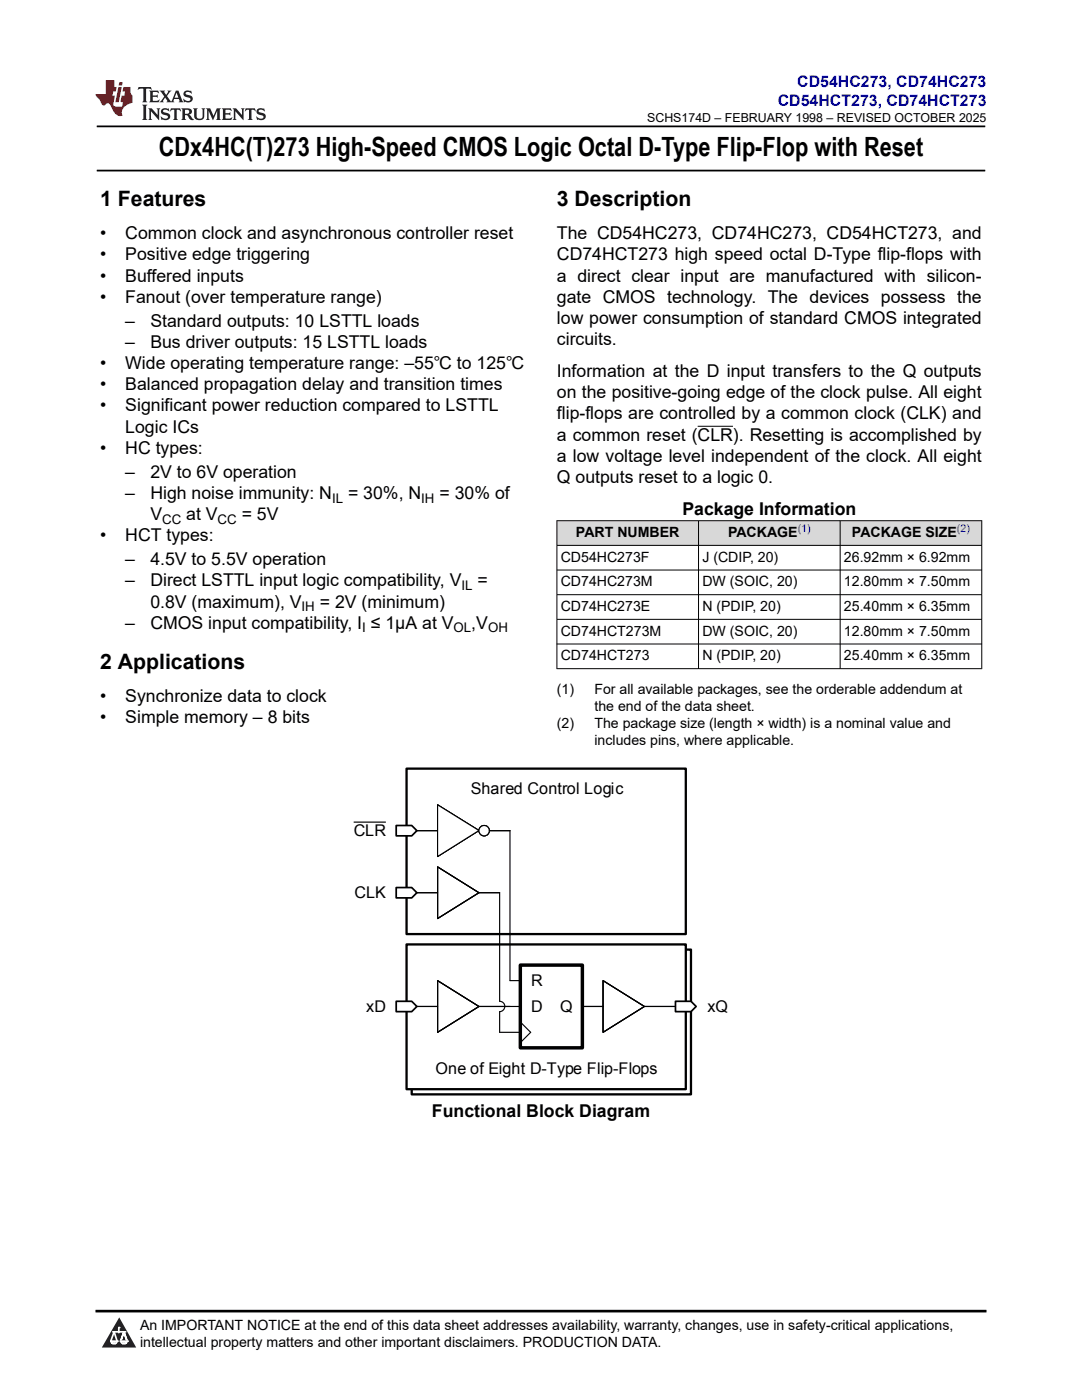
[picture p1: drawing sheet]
<svg xmlns="http://www.w3.org/2000/svg" width="216mm" height="279mm" viewBox="0 0 216 279" stroke-linecap="round" stroke-linejoin="round" font-family="sans-serif">
<defs><g id="words">
<text font-size="5.3" x="31.7" y="31.2">CDx4HC(T)273 High-Speed CMOS Logic Octal D-Type Flip-Flop with Reset</text>
<g font-size="4.2">
<text x="20" y="41.2">1 Features</text>
<text x="111.1" y="41.2">3 Description</text>
<text x="20" y="133.5">2 Applications</text>
</g>
<g font-size="3.5">
<text x="20" y="47.7">•</text>
<text x="25" y="47.7">Common clock and asynchronous controller reset</text>
<text x="111.1" y="47.7">The CD54HC273, CD74HC273, CD54HCT273, and</text>
<text x="20" y="52">•</text>
<text x="25" y="52">Positive edge triggering</text>
<text x="111.1" y="52">CD74HCT273 high speed octal D-Type flip-flops with</text>
<text x="20" y="56.2">•</text>
<text x="25" y="56.2">Buffered inputs</text>
<text x="111.1" y="56.2">a direct clear input are manufactured with silicon-</text>
<text x="20" y="60.4">•</text>
<text x="25" y="60.4">Fanout (over temperature range)</text>
<text x="25" y="65.2">–</text>
<text x="30" y="65.2">Standard outputs: 10 LSTTL loads</text>
<text x="111.1" y="60.4">gate CMOS technology. The devices possess the</text>
<text x="111.1" y="64.7">low power consumption of standard CMOS integrated</text>
<text x="25" y="69.4">–</text>
<text x="30" y="69.4">Bus driver outputs: 15 LSTTL loads</text>
<text x="111.1" y="68.9">circuits.</text>
<text x="20" y="73.7">•</text>
<text x="20" y="77.9">•</text>
<text x="25" y="73.7">Wide operating temperature range: –55℃ to 125℃</text>
<text x="25" y="77.9">Balanced propagation delay and transition times</text>
<text x="111.1" y="75.2">Information at the D input transfers to the Q outputs</text>
<text x="20" y="82.1">•</text>
<text x="25" y="82.1">Significant power reduction compared to LSTTL</text>
<text x="111.1" y="83.7">flip-flops are controlled by a common clock (CLK) and</text>
<text x="111.1" y="79.5">on the positive-going edge of the clock pulse. All eight</text>
<text x="25" y="86.4">Logic ICs</text>
<text x="111.1" y="87.9">a common reset (CLR). Resetting is accomplished by</text>
<text x="20" y="90.6">•</text>
<text x="25" y="90.6">HC types:</text>
<text x="25" y="95.3">–</text>
<text x="30" y="95.3">2V to 6V operation</text>
<text x="111.1" y="92.2">a low voltage level independent of the clock. All eight</text>
<text x="25" y="99.6">–</text>
<text x="30" y="99.6">High noise immunity: N</text>
<text x="69.5" y="99.6">= 30%, N</text>
<text x="87.7" y="99.6">= 30% of</text>
<text x="111.1" y="96.4">Q outputs reset to a logic 0.</text>
<text x="30" y="103.8">V</text>
<text x="37.2" y="103.8">at V</text>
<text x="48.2" y="103.8">= 5V</text>
<text x="136.2" y="102.8">Package Information</text>
<text x="20" y="108">•</text>
<text x="25" y="108">HCT types:</text>
<text x="25" y="112.8">–</text>
<text x="30" y="112.8">4.5V to 5.5V operation</text>
<text x="25" y="117">–</text>
<text x="30" y="117">Direct LSTTL input logic compatibility, V</text>
<text x="95.3" y="117">=</text>
<text x="25" y="125.5">–</text>
<text x="30" y="121.3">0.8V (maximum), V</text>
<text x="30" y="125.5">CMOS input compatibility, I ≤ 1μA at V</text>
<text x="63.8" y="121.3">= 2V (minimum)</text>
<text x="94" y="125.5">,V</text>
<text x="20" y="140.1">•</text>
<text x="25" y="140.1">Synchronize data to clock</text>
<text x="20" y="144.3">•</text>
<text x="25" y="144.3">Simple memory – 8 bits</text>
<text x="86.2" y="223">Functional Block Diagram</text>
</g>
<g font-size="3.2" fill="#00f">
<text x="159.1" y="17.3">CD54HC273, CD74HC273</text>
<text x="155.2" y="21.1">CD54HCT273, CD74HCT273</text>
</g>
<g font-size="3.2">
<text x="94" y="158.5">Shared Control Logic</text>
<text x="70.6" y="166.8">CLR</text>
<text x="70.8" y="179.2">CLK</text>
<text x="106" y="196.8">R</text>
<text x="73.1" y="202">xD</text>
<text x="106" y="202">D</text>
<text x="111.8" y="202">Q</text>
<text x="141.2" y="202">xQ</text>
<text x="86.9" y="214.4">One of Eight D-Type Flip-Flops</text>
</g>
<g font-size="2.8">
<text x="114.9" y="107.2">PART NUMBER</text>
<text x="145.3" y="107.2">PACKAGE</text>
<text x="170" y="107.2">PACKAGE SIZE</text>
<text x="111.9" y="112.1">CD54HC273F</text>
<text x="140.2" y="112.1">J (CDIP, 20)</text>
<text x="168.4" y="112.1">26.92mm × 6.92mm</text>
<text x="111.9" y="117">CD74HC273M</text>
<text x="140.2" y="117">DW (SOIC, 20)</text>
<text x="168.4" y="117">12.80mm × 7.50mm</text>
<text x="111.9" y="122">CD74HC273E</text>
<text x="140.2" y="122">N (PDIP, 20)</text>
<text x="168.4" y="122">25.40mm × 6.35mm</text>
<text x="111.9" y="126.9">CD74HCT273M</text>
<text x="111.9" y="131.8">CD74HCT273</text>
<text x="140.2" y="126.9">DW (SOIC, 20)</text>
<text x="140.2" y="131.8">N (PDIP, 20)</text>
<text x="168.4" y="126.9">12.80mm × 7.50mm</text>
<text x="168.4" y="131.8">25.40mm × 6.35mm</text>
<text x="111.1" y="138.6">(1)</text>
<text x="118.6" y="138.6">For all available packages, see the orderable addendum at</text>
<text x="118.6" y="142">the end of the data sheet.</text>
<text x="111.1" y="145.4">(2)</text>
<text x="118.6" y="145.4">The package size (length × width) is a nominal value and</text>
<text x="118.6" y="148.8">includes pins, where applicable.</text>
<text x="27.9" y="265.5">An IMPORTANT NOTICE at the end of this data sheet addresses availability, warranty, changes, use in safety-critical applications,</text>
<text x="27.9" y="268.9">intellectual property matters and other important disclaimers. PRODUCTION DATA.</text>
</g>
<g font-size="2.6">
<text x="66.3" y="100.3">IL</text>
<text x="84.1" y="100.3">IH</text>
<text x="32.4" y="104.5">CC</text>
<text x="43.4" y="104.5">CC</text>
<text x="92.1" y="117.8">IL</text>
<text x="60.2" y="122">IH</text>
<text x="72.3" y="126.2">I</text>
<text x="90.5" y="126.2">OL</text>
<text x="97.4" y="126.2">OH</text>
</g>
<text font-size="2.5" x="129.1" y="24.3">SCHS174D – FEBRUARY 1998 – REVISED OCTOBER 2025</text>
<g font-size="2.1" fill="#00f">
<text x="159.2" y="106.3">(1)</text>
<text x="191" y="106.3">(2)</text>
</g>
</g></defs>
<path d="M19.3 25.2h177.3M19.3 34h177.3" fill="none" stroke="#000" stroke-width=".35"/>
<path d="M139.2 85.1h7.1" fill="none" stroke="#000" stroke-width=".2"/>
<g fill="#d8d8d8">
<path d="M111.1 103.9h84.8v4.9h-84.8z" fill-rule="evenodd"/>
<path d="M111.2 104h28.1v4.8h-28.1z" fill-rule="evenodd"/>
<path d="M139.4 104h28.2v4.8h-28.2z" fill-rule="evenodd"/>
<path d="M167.7 104h28.1v4.8h-28.1z" fill-rule="evenodd"/>
</g>
<path d="M111.1 103.9h84.9M111.1 108.8h84.9M111.1 113.8h84.9M111.1 118.7h84.9M111.1 103.9v29.6M139.4 103.9v29.6M167.6 103.9v29.6M195.9 103.9v29.6M111.1 123.6h84.9M111.1 128.5h84.9M111.1 133.4h84.9" fill="none" stroke="#000" stroke-width=".2"/>
<path d="M81.1 153.4h55.7v33h-55.7z" fill-rule="evenodd" fill="#fff"/>
<path d="M81.1 153.4h55.7v33h-55.7z" fill="none" stroke="#000" stroke-width=".46"/>
<path d="M87.3 160.6l8.3 5.1-8.3 5.2z" fill="#fff"/>
<path d="M87.3 160.6l8.3 5.1-8.3 5.2z" fill="none" stroke="#000" stroke-width=".23"/>
<circle cx="96.6" cy="165.8" r="1.03" fill="#fff"/>
<circle cx="96.6" cy="165.8" r="1.03" fill="none" stroke="#000" stroke-width=".23"/>
<path d="M87.3 160.6l8.3 5.1-8.3 5.2z" fill="#fff"/>
<path d="M87.3 160.6l8.3 5.1-8.3 5.2z" fill="none" stroke="#000" stroke-width=".23"/>
<circle cx="96.6" cy="165.8" r="1.03" fill="#fff"/>
<g fill="none" stroke="#000" stroke-width=".23">
<path d="M83.2 165.8h4.1M97.6 165.8h4.2"/>
<circle cx="96.6" cy="165.8" r="1.03"/>
</g>
<path d="M87.3 160.6l8.3 5.1-8.3 5.2z" fill="#fff"/>
<path d="M87.3 160.6l8.3 5.1-8.3 5.2z" fill="none" stroke="#000" stroke-width=".23"/>
<circle cx="96.6" cy="165.8" r="1.03" fill="#fff"/>
<g fill="none" stroke="#000" stroke-width=".23">
<path d="M83.2 165.8h4.1M97.6 165.8h4.2"/>
<circle cx="96.6" cy="165.8" r="1.03"/>
</g>
<path d="M82.2 189.5h55.7v28.9h-55.7z" fill-rule="evenodd" fill="#fff"/>
<path d="M82.2 189.5h55.7v28.9h-55.7z" fill="none" stroke="#000" stroke-width=".46"/>
<path d="M81.1 188.5h55.7v28.9h-55.7z" fill-rule="evenodd" fill="#fff"/>
<path d="M81.1 188.5h55.7v28.9h-55.7z" fill="none" stroke="#000" stroke-width=".46"/>
<path d="M103.8 192.6h12.4v16.5h-12.4z" fill="none" stroke="#000" stroke-width=".69"/>
<path d="M87.3 195.7l8.3 5.2-8.3 5.1zM101.8 195.7h2M83.2 200.9h4.1M95.6 200.9h8.2M99.7 206h4.1M103.8 204l2.1 2-2.1 2.1" fill="none" stroke="#000" stroke-width=".23"/>
<path d="M79.1 199.8h3.1l1 1.1-1 1h-3.1z" fill-rule="evenodd" fill="#fff"/>
<path d="M79.1 199.8h3.1l1 1.1-1 1h-3.1z" fill="none" stroke="#000" stroke-width=".34"/>
<path d="M99.7 178.2v10.3M99.7 199.8a1.03 1.03 0 0 1 1 1.1 1.03 1.03 0 0 1-1 1v4.1M101.8 188.5v7.2M120.3 195.7l8.3 5.2-8.3 5.1zM116.2 200.9h4.1M128.6 200.9h6.2" fill="none" stroke="#000" stroke-width=".23"/>
<path d="M134.8 199.8h3.1l1 1.1-1 1h-3.1z" fill-rule="evenodd" fill="#fff"/>
<path d="M134.8 199.8h3.1l1 1.1-1 1h-3.1z" fill="none" stroke="#000" stroke-width=".34"/>
<path d="M79.1 177.1h3.1l1 1.1-1 1h-3.1z" fill-rule="evenodd" fill="#fff"/>
<path d="M79.1 177.1h3.1l1 1.1-1 1h-3.1z" fill="none" stroke="#000" stroke-width=".34"/>
<path d="M79.1 164.7h3.1l1 1.1-1 1h-3.1z" fill-rule="evenodd" fill="#fff"/>
<path d="M79.1 164.7h3.1l1 1.1-1 1h-3.1z" fill="none" stroke="#000" stroke-width=".34"/>
<path d="M70.6 164.1h6.4" fill="none" stroke="#000" stroke-width=".24"/>
<path d="M83.2 178.2h4.1M87.3 173l8.3 5.2-8.3 5.1zM95.6 178.2h4.1M101.8 165.8v22.7M99.7 188.5v11.3" fill="none" stroke="#000" stroke-width=".23"/>
<path d="M0 0h215.9v23.8h-215.9z" fill-rule="evenodd" fill="#fff"/>
<path d="M27.7 17.4l-.2 .6 .5-.3h.6v.2v2.1l-.2 .4h1l-.2-.4v-2.1v-.2h.5l.5 .3-.1-.6zM29.8 18.1l.2 .4v1.5l-.2 .4h1.9l.1-.6a1.08 1.08 0 0 1-1.3 .2v-.7h.6l.4 .2v-.6l-.4 .2h-.6v-.6l.2-.1a1 1 0 0 1 1 .2l-.1-.5zM31.8 18.1l1 1.1-1 1.2h.9l-.2-.2 .4-.7 .5 .7-.2 .2h1.6l-.2-.2 .1-.4h1l.1 .4-.1 .2h.9l-.2-.3-.8-2h-.5l-1 2.2-.8-1.1 .9-1.1h-.8l.2 .2-.5 .7-.3-.7 .1-.2zM35.2 18.5l.4 1h-.8zM36.8 18.2a.65 .65 0 0 0-.2 .8 .65 .65 0 0 0 .6 .4l.7 .2 .1 .2a.79 .79 0 0 1-.7 .4 .79 .79 0 0 1-.7-.5l.1 .7 .2-.1a.93 .93 0 0 0 1.1 .1 .93 .93 0 0 0 .4-1 1.46 1.46 0 0 0-1.2-.6l-.1-.3a1.09 1.09 0 0 1 1.2 .2l-.2-.6-.1 .1-.6-.2zM28.4 20.9l.2 .4v2.3l-.2 .3h1l-.2-.3v-2.3l.2-.4zM29.6 21.6l.2 .4v1.6l-.2 .3h.8l-.3-.3v-1.4l1.7 1.8v-2l.2-.4h-.8l.2 .2 .1 1.1-1.2-1.3zM32.3 21.8a.65 .65 0 0 0-.2 .7 .65 .65 0 0 0 .7 .4l.6 .2 .1 .2a.79 .79 0 0 1-.7 .4 .79 .79 0 0 1-.7-.5l.1 .7 .2-.1a.93 .93 0 0 0 1.1 .1 .93 .93 0 0 0 .4-.9 1.46 1.46 0 0 0-1.2-.6l-.1-.4a1.09 1.09 0 0 1 1.2 .2l-.2-.6-.1 .1-.6-.1zM34.1 21.6l-.1 .7a.63 .63 0 0 1 .7-.4l.1 1.7-.3 .3h1l-.2-.3v-1.7a.66 .66 0 0 1 .8 .4l-.1-.7zM36.2 21.6l.2 .4v1.6l-.2 .3h.9l-.2-.2v-.7h.5l.1 .2a.79 .79 0 0 0 1.2 .6l-1-.9a.61 .61 0 0 0 .6-.6 .61 .61 0 0 0-.5-.6zM36.9 21.9h.2a.47 .47 0 0 1 .5 .1 .47 .47 0 0 1 .1 .5l-.2 .2h-.6zM38.5 21.6l.2 .2a2.27 2.27 0 0 0 .4 2 1.04 1.04 0 0 0 1.7-.7v-1.3l.2-.2h-.8l.2 .4v1.1a.6 .6 0 0 1-.6 .6 .6 .6 0 0 1-.6-.6v-1.1l.3-.4zM41.1 21.6l.2 .4v1.6l-.2 .3h.7l-.2-.3v-1.5l.9 1.9 .8-1.9v1.5l-.2 .3h1l-.3-.3v-1.6l.3-.4h-.8l-.7 1.5-.7-1.5zM44.3 21.6l.2 .4v1.6l-.2 .3h1.9l.1-.5a1.09 1.09 0 0 1-1.3 .1v-.6h.6l.4 .1v-.6l-.4 .2h-.6v-.6l.2-.1a1.01 1.01 0 0 1 1 .3l-.1-.6zM46.4 21.6l.3 .4v1.6l-.3 .3h.8l-.2-.3v-1.4l1.6 1.8v-2l.2-.4h-.7l.2 .2v1.1l-1.2-1.3zM49 21.6l-.1 .7a.63 .63 0 0 1 .8-.4v1.7l-.3 .3h1l-.2-.3v-1.7a.66 .66 0 0 1 .8 .4l-.1-.7zM51.4 21.8a.65 .65 0 0 0-.2 .7 .65 .65 0 0 0 .6 .4l.6 .2 .2 .2a.79 .79 0 0 1-.8 .4 .79 .79 0 0 1-.6-.5l.1 .7 .2-.1a.93 .93 0 0 0 1 .1 .93 .93 0 0 0 .5-.9 1.46 1.46 0 0 0-1.3-.6l-.1-.4a1.09 1.09 0 0 1 1.3 .2l-.2-.6-.2 .1-.5-.1z" fill="#231f20"/>
<path d="M21.1 16v2.8h-2.1l.1 .3 .9 1a.95 .95 0 0 0 .9 .9 .59 .59 0 0 1 .6-.4 .59 .59 0 0 1 .5 .4l.4 .8a1.59 1.59 0 0 0 2.1 1.3 1.61 1.61 0 0 1 1-2.2l1-.4-.1-1.5a1.59 1.59 0 0 1-.4-1.6h-1.4l-.2 .9h.5l-.1 .8h-.5l-.2 1v.2l.4 .1-.2 .9h-.6a.73 .73 0 0 1-1.1-.7l.3-1.5h-.5l.2-.8h.5l.2-.9h-.5v-1.4zM23.6 17.4l-.6 3h.7l.6-3zM23.8 16.4l-.1 .7h.7l.1-.7z" fill="#ed1c24"/>
<path d="M0 261.4h215.9v18h-215.9z" fill-rule="evenodd" fill="#fff"/>
<path d="M23.8 262.9l3.4 6h-6.9z" fill="#231f20"/>
<path d="M22.1 267.7h1.3l-.4 .5h-.3a.55 .55 0 0 1-.6-.5z" fill-rule="evenodd" fill="#fff"/>
<path d="M22.1 267.7h1.3l-.4 .5h-.3a.55 .55 0 0 1-.6-.5z" fill="none" stroke="#231f20" stroke-width=".34"/>
<path d="M22.1 267.7h1.3l-.4 .5h-.5zM23.7 265.9h.1M23.7 264.9v1z" fill="none" stroke="#fff" stroke-width=".34"/>
<circle cx="23.7" cy="264.9" r=".17" fill="#fff"/>
<path d="M22.6 265.8h.1M22.6 265.8h2.3z" fill="none" stroke="#fff" stroke-width=".34"/>
<circle cx="24.9" cy="265.8" r=".17" fill="#fff"/>
<path d="M24 267.7h.1" fill="none" stroke="#fff" stroke-width=".34"/>
<path d="M24.7 265.8l-.7 1.9z" fill="#fff"/>
<path d="M24.7 265.8l-.7 1.9z" fill="none" stroke="#fff" stroke-width=".34"/>
<path d="M24.7 265.8l.7 1.9z" fill="#fff"/>
<path d="M24.7 265.8l.7 1.9zM25.3 267.7h.1" fill="none" stroke="#fff" stroke-width=".34"/>
<circle cx="22.1" cy="267.7" r=".17" fill="#fff"/>
<path d="M22.8 265.8l-.7 1.9zM22.8 265.8l.6 1.9z" fill="none" stroke="#fff" stroke-width=".34"/>
<circle cx="23.4" cy="267.7" r=".17" fill="#fff"/>
<path d="M24.1 267.7h1.3a.65 .65 0 0 1-.6 .5 .65 .65 0 0 1-.7-.5z" fill-rule="evenodd" fill="#fff"/>
<path d="M24.1 267.7h1.3a.65 .65 0 0 1-.6 .5 .65 .65 0 0 1-.7-.5z" fill="none" stroke="#231f20" stroke-width=".34"/>
<path d="M24 267.7h.1M24.1 267.7h1.3l-.4 .5h-.5z" fill="none" stroke="#fff" stroke-width=".34"/>
<circle cx="25.4" cy="267.7" r=".17" fill="#fff"/>
<path d="M19 261.7h177.8" fill="none" stroke="#000" stroke-width=".53"/>
<use href="#words"/>
</svg>
